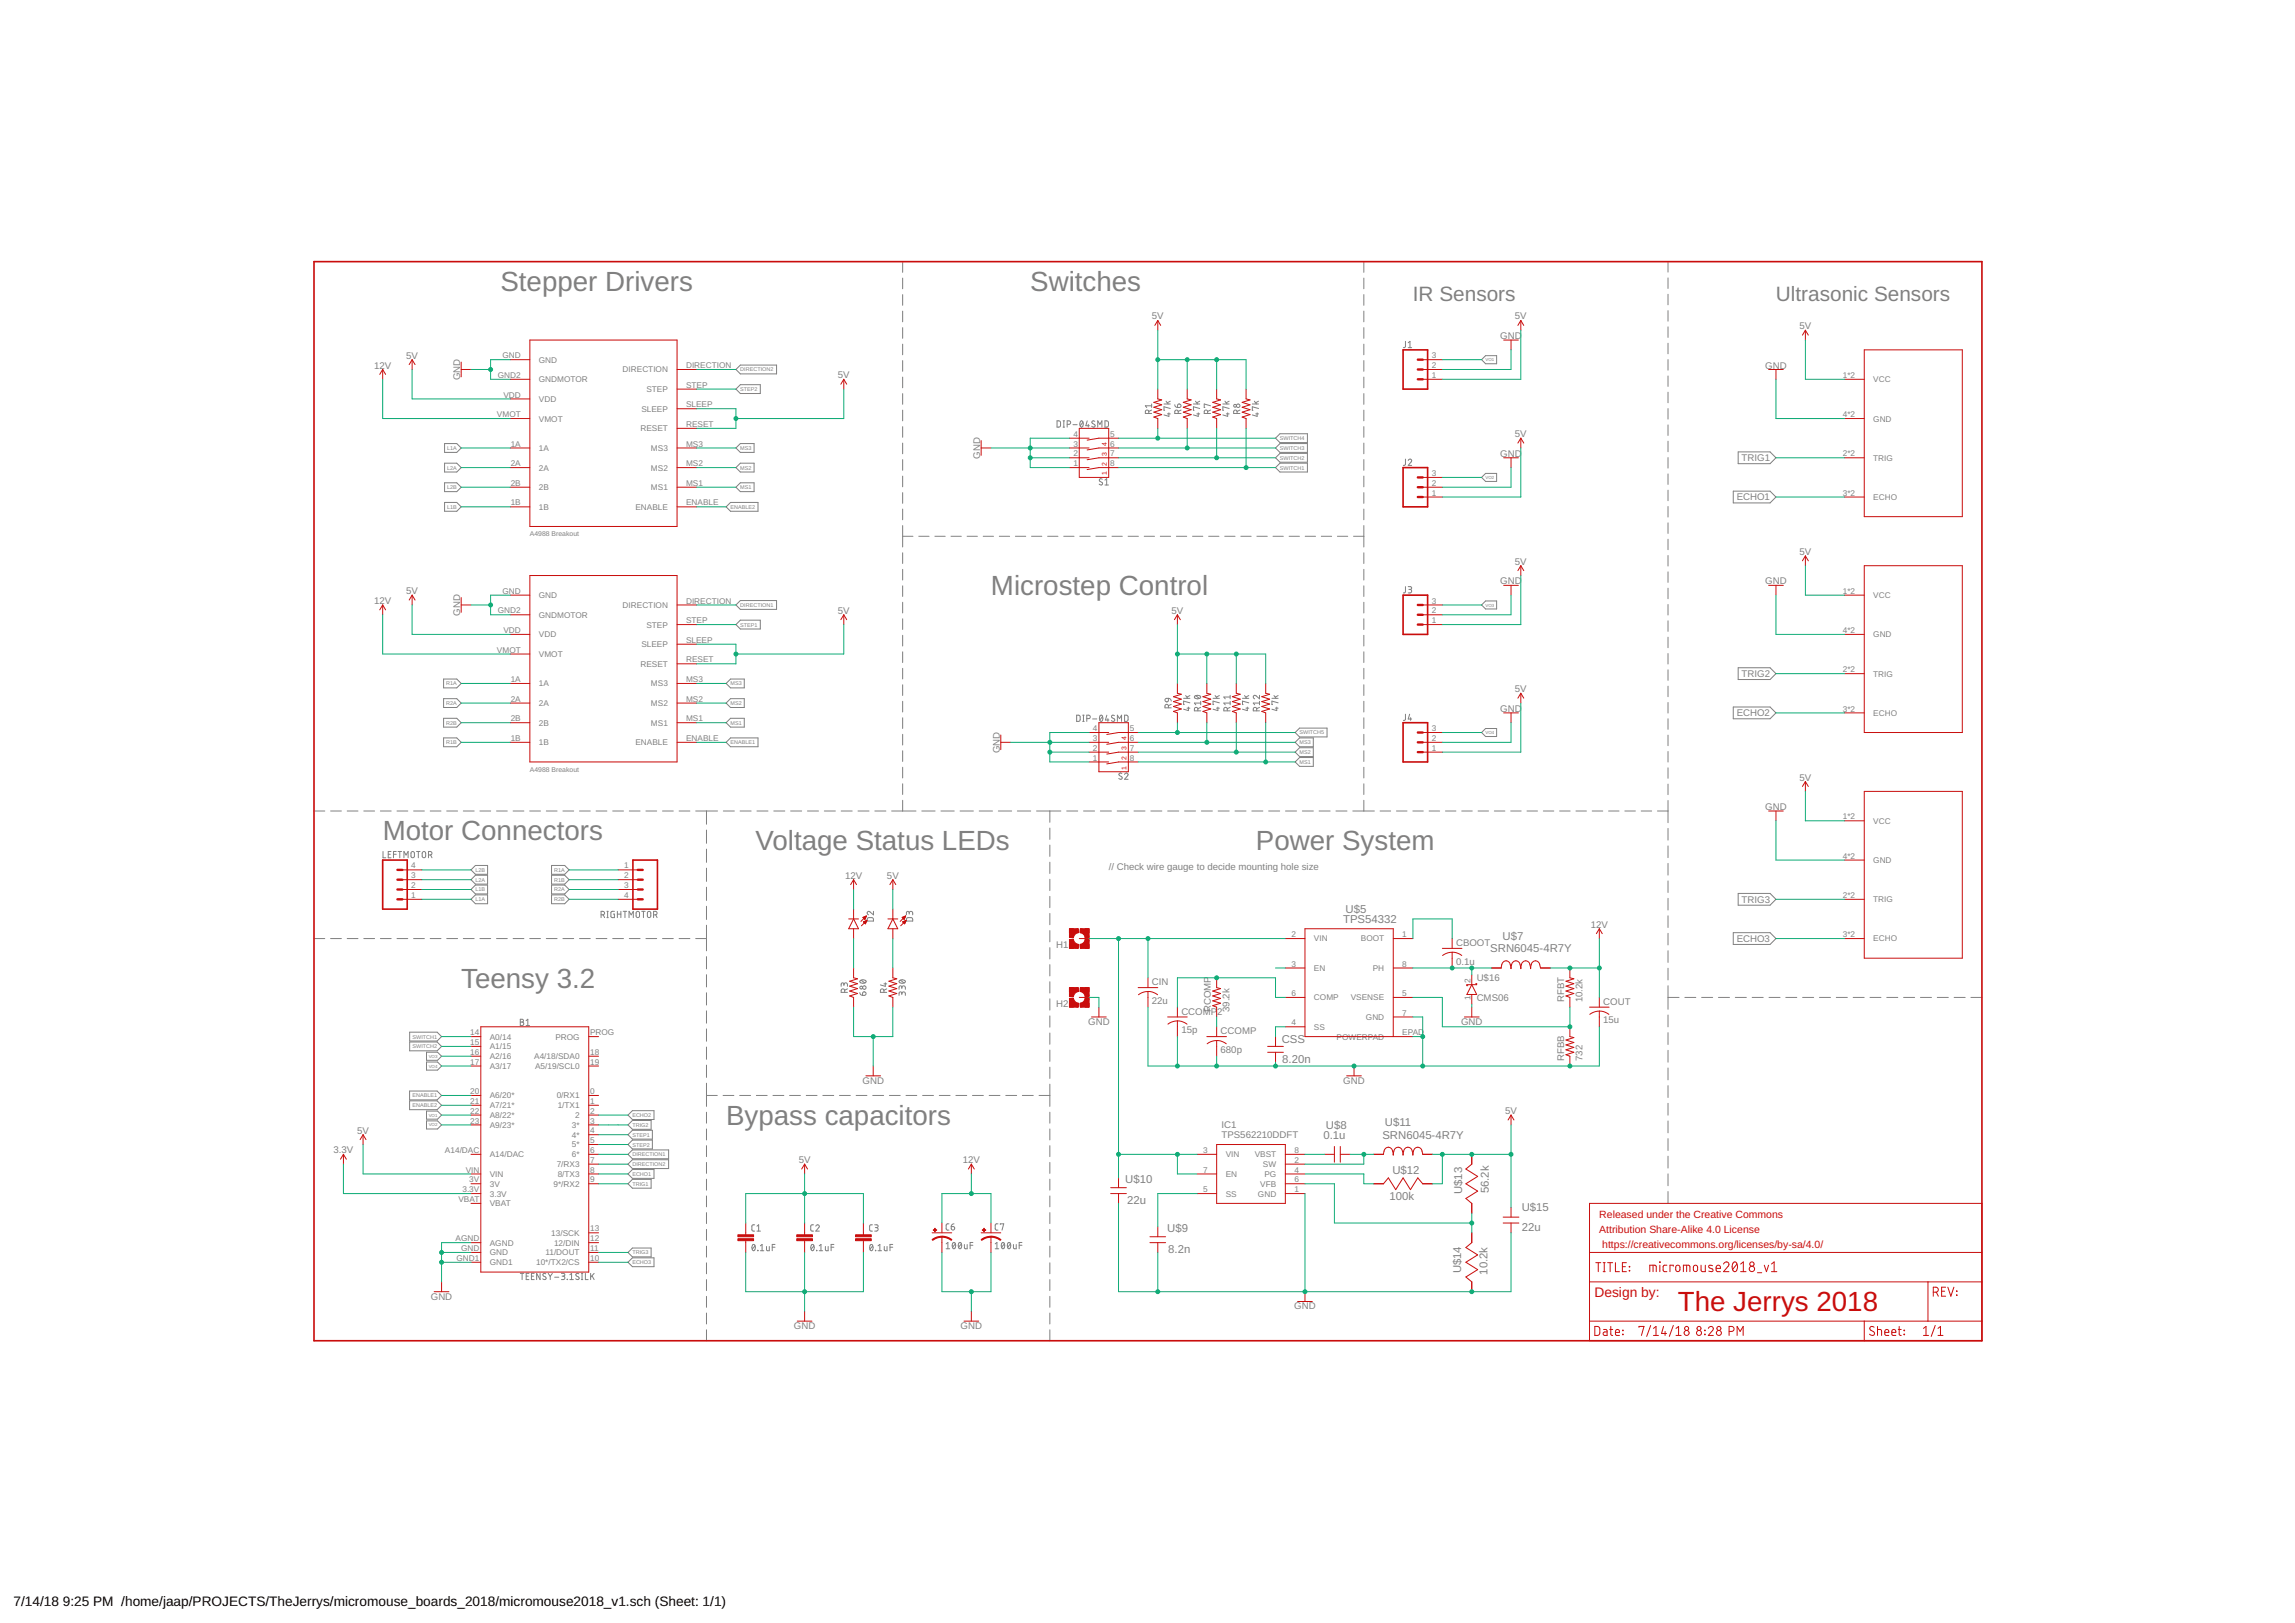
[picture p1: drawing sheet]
<svg xmlns="http://www.w3.org/2000/svg" width="594mm" height="420mm" viewBox="0 0 594 420" stroke-linecap="round" stroke-linejoin="round" font-family="sans-serif">
<defs><g id="words">
<g font-size="7.2" fill="#808080">
<text x="129.5" y="75.3">Stepper Drivers</text>
<text x="266.7" y="75.3">Switches</text>
<text x="256.5" y="154.1">Microstep Control</text>
<text x="99.1" y="217.6">Motor Connectors</text>
<text x="195.6" y="220.1">Voltage Status LEDs</text>
<text x="325.1" y="220.1">Power System</text>
<text x="119.4" y="255.7">Teensy 3.2</text>
<text x="188" y="291.2">Bypass capacitors</text>
</g>
<text font-size="7.2" fill="#c90d0c" x="434.3" y="339.5">The Jerrys 2018</text>
<g font-size="5.4" fill="#808080">
<text x="365.7" y="77.9">IR Sensors</text>
<text x="459.7" y="77.9">Ultrasonic Sensors</text>
</g>
<text font-size="3.6" fill="#c90d0c" x="412.7" y="335.7">Design by:</text>
<g font-size="3.5">
<text x="3.5" y="415.7">7/14/18</text>
<text x="16.3" y="415.7">9:25 PM /home/jaap/PROJECTS/TheJerrys/micromouse_boards_2018/micromouse2018_v1.sch (Sheet: 1/1)</text>
</g>
<g font-size="2.9" fill="#808080">
<text x="347.7" y="238.9">TPS54332</text>
<text x="348.3" y="236.4">U$5</text>
<text x="389" y="243.4">U$7</text>
<text x="385.8" y="246.5">SRN6045-4R7Y</text>
<text x="331.8" y="270.1">CSS</text>
<text x="331.9" y="275.1">8.20n</text>
<text x="343.2" y="292.3">U$8</text>
<text x="358.5" y="291.6">U$11</text>
<text x="342.6" y="294.8">0.1u</text>
<text x="357.8" y="294.8">SRN6045-4R7Y</text>
<text x="360.4" y="303.8">U$12</text>
<text x="291.3" y="306.3">U$10</text>
<text x="291.8" y="311.8">22u</text>
<text x="359.7" y="310.8">100k</text>
<text x="378.5" y="309.1" transform="rotate(-90 378.5 309.1)">U$13</text>
<text x="385.4" y="309" transform="rotate(-90 385.4 309)">56.2k</text>
<text x="393.9" y="313.6">U$15</text>
<text x="302.1" y="319">U$9</text>
<text x="394" y="318.7">22u</text>
<text x="302.4" y="324.5">8.2n</text>
<text x="378.3" y="329.6" transform="rotate(-90 378.3 329.6)">U$14</text>
<text x="385.1" y="330" transform="rotate(-90 385.1 330)">10.2k</text>
</g>
<g font-size="2.7" fill="#c90d0c">
<text x="414" y="315.3">Released under the Creative Commons</text>
<text x="414" y="319.2">Attribution Share-Alike 4.0 License</text>
<text x="414.7" y="323">https://creativecommons.org/licenses/by-sa/4.0/</text>
</g>
<g font-size="2.5" fill="#808080">
<text x="298.2" y="82.7">5V</text>
<text x="392.2" y="82.7">5V</text>
<text x="388.4" y="87.8">GND</text>
<text x="465.8" y="85.2">5V</text>
<text x="96.8" y="95.4">12V</text>
<text x="105.2" y="92.9">5V</text>
<text x="456.9" y="95.4">GND</text>
<text x="119.1" y="98.4" transform="rotate(-90 119.1 98.4)">GND</text>
<text x="216.9" y="97.9">5V</text>
<text x="392.2" y="113.2">5V</text>
<text x="253.7" y="118.8" transform="rotate(-90 253.7 118.8)">GND</text>
<text x="388.4" y="118.3">GND</text>
<text x="450.8" y="119.4">TRIG1</text>
<text x="449.6" y="129.6">ECHO1</text>
<text x="465.8" y="143.7">5V</text>
<text x="392.2" y="146.2">5V</text>
<text x="105.2" y="153.8">5V</text>
<text x="388.4" y="151.3">GND</text>
<text x="456.9" y="151.3">GND</text>
<text x="96.8" y="156.4">12V</text>
<text x="119.1" y="159.4" transform="rotate(-90 119.1 159.4)">GND</text>
<text x="216.9" y="158.9">5V</text>
<text x="303.3" y="158.9">5V</text>
<text x="392.2" y="179.2">5V</text>
<text x="450.8" y="175.3">TRIG2</text>
<text x="388.4" y="184.3">GND</text>
<text x="449.6" y="185.4">ECHO2</text>
<text x="258.8" y="194.9" transform="rotate(-90 258.8 194.9)">GND</text>
<text x="465.8" y="202.1">5V</text>
<text x="456.9" y="209.7">GND</text>
<text x="218.7" y="227.5">12V</text>
<text x="229.6" y="227.5">5V</text>
<text x="287" y="225.2">// Check wire gauge to decide mounting hole size</text>
<text x="450.8" y="233.7">TRIG3</text>
<text x="273.4" y="245.3">H1</text>
<text x="376.9" y="244.9">CBOOT</text>
<text x="411.8" y="240.2">12V</text>
<text x="449.6" y="243.9">ECHO3</text>
<text x="376.9" y="249.7">0.1u</text>
<text x="298.2" y="255">CIN</text>
<text x="382.2" y="254">U$16</text>
<text x="273.4" y="260.6">H2</text>
<text x="298.2" y="259.9">22u</text>
<text x="305.8" y="262.6">CCOMP</text>
<text x="313.4" y="262" transform="rotate(-90 313.4 262)">RCOMP</text>
<text x="315.1" y="262.6">2</text>
<text x="318.2" y="262" transform="rotate(-90 318.2 262)">39.2k</text>
<text x="382.2" y="259.1">CMS06</text>
<text x="404.9" y="259.5" transform="rotate(-90 404.9 259.5)">RFBT</text>
<text x="409.7" y="259.5" transform="rotate(-90 409.7 259.5)">10.2k</text>
<text x="415" y="260.1">COUT</text>
<text x="281.7" y="265.3">GND</text>
<text x="305.8" y="267.5">15p</text>
<text x="316" y="267.7">CCOMP</text>
<text x="378.2" y="265.3">GND</text>
<text x="415" y="264.9">15u</text>
<text x="316" y="272.6">680p</text>
<text x="404.9" y="274.7" transform="rotate(-90 404.9 274.7)">RFBB</text>
<text x="409.7" y="274.7" transform="rotate(-90 409.7 274.7)">732</text>
<text x="223.3" y="280.6">GND</text>
<text x="347.7" y="280.6">GND</text>
<text x="92.5" y="293.5">5V</text>
<text x="316.2" y="292.1">IC1</text>
<text x="389.6" y="288.4">5V</text>
<text x="86.3" y="298.6">3.3V</text>
<text x="316.2" y="294.6">TPS562210DDFT</text>
<text x="206.7" y="301.1">5V</text>
<text x="249.2" y="301.1">12V</text>
<text x="111.5" y="336.4">GND</text>
<text x="335" y="339">GND</text>
<text x="205.5" y="344">GND</text>
<text x="248.7" y="344">GND</text>
</g>
<g font-size="2.1" fill="#808080">
<text x="130.1" y="92.8">GND</text>
<text x="139.5" y="93.9">GND</text>
<text x="177.6" y="95.3">DIRECTION</text>
<text x="370.6" y="95.3">2</text>
<text x="370.6" y="92.8">3</text>
<text x="128.9" y="97.8">GND2</text>
<text x="139.5" y="99">GNDMOTOR</text>
<text x="161.2" y="96.4">DIRECTION</text>
<text x="167.3" y="101.5">STEP</text>
<text x="177.6" y="100.4">STEP</text>
<text x="370.6" y="97.8">1</text>
<text x="477" y="97.8">1*2</text>
<text x="484.9" y="99">VCC</text>
<text x="130.3" y="102.9">VDD</text>
<text x="139.5" y="104">VDD</text>
<text x="166" y="106.6">SLEEP</text>
<text x="177.6" y="105.5">SLEEP</text>
<text x="128.6" y="108">VMOT</text>
<text x="139.5" y="109.1">VMOT</text>
<text x="165.8" y="111.7">RESET</text>
<text x="177.6" y="110.5">RESET</text>
<text x="277.8" y="113.1">4</text>
<text x="287.4" y="113.1">5</text>
<text x="477" y="108">4*2</text>
<text x="484.9" y="109.1">GND</text>
<text x="132.2" y="115.6">1A</text>
<text x="139.5" y="116.7">1A</text>
<text x="168.5" y="116.7">MS3</text>
<text x="177.6" y="115.6">MS3</text>
<text x="277.8" y="118.2">2</text>
<text x="277.8" y="115.6">3</text>
<text x="287.4" y="118.2">7</text>
<text x="287.4" y="115.6">6</text>
<text x="477" y="118.2">2*2</text>
<text x="484.9" y="119.3">TRIG</text>
<text x="132.2" y="120.7">2A</text>
<text x="132.2" y="125.8">2B</text>
<text x="139.5" y="121.8">2A</text>
<text x="168.5" y="121.8">MS2</text>
<text x="177.6" y="120.7">MS2</text>
<text x="177.6" y="125.8">MS1</text>
<text x="277.8" y="120.7">1</text>
<text x="287.4" y="120.7">8</text>
<text x="370.6" y="125.8">2</text>
<text x="370.6" y="123.2">3</text>
<text x="132.2" y="130.9">1B</text>
<text x="139.5" y="132">1B</text>
<text x="139.5" y="126.9">2B</text>
<text x="164.5" y="132">ENABLE</text>
<text x="168.5" y="126.9">MS1</text>
<text x="177.6" y="130.9">ENABLE</text>
<text x="370.6" y="128.3">1</text>
<text x="477" y="128.3">3*2</text>
<text x="484.9" y="129.4">ECHO</text>
<text x="130.1" y="153.7">GND</text>
<text x="139.5" y="154.8">GND</text>
<text x="477" y="153.7">1*2</text>
<text x="484.9" y="154.8">VCC</text>
<text x="128.9" y="158.8">GND2</text>
<text x="139.5" y="159.9">GNDMOTOR</text>
<text x="161.2" y="157.4">DIRECTION</text>
<text x="177.6" y="156.3">DIRECTION</text>
<text x="177.6" y="161.3">STEP</text>
<text x="370.6" y="161.3">1</text>
<text x="370.6" y="158.8">2</text>
<text x="370.6" y="156.3">3</text>
<text x="130.3" y="163.9">VDD</text>
<text x="139.5" y="165">VDD</text>
<text x="166" y="167.5">SLEEP</text>
<text x="167.3" y="162.5">STEP</text>
<text x="177.6" y="166.4">SLEEP</text>
<text x="477" y="163.9">4*2</text>
<text x="484.9" y="165">GND</text>
<text x="128.6" y="169">VMOT</text>
<text x="139.5" y="170.1">VMOT</text>
<text x="165.8" y="172.6">RESET</text>
<text x="177.6" y="171.5">RESET</text>
<text x="132.2" y="176.6">1A</text>
<text x="139.5" y="177.7">1A</text>
<text x="168.5" y="177.7">MS3</text>
<text x="177.6" y="176.6">MS3</text>
<text x="477" y="174">2*2</text>
<text x="484.9" y="175.2">TRIG</text>
<text x="132.2" y="181.7">2A</text>
<text x="139.5" y="182.8">2A</text>
<text x="168.5" y="182.8">MS2</text>
<text x="177.6" y="181.7">MS2</text>
<text x="477" y="184.2">3*2</text>
<text x="484.9" y="185.3">ECHO</text>
<text x="132.2" y="191.8">1B</text>
<text x="132.2" y="186.7">2B</text>
<text x="139.5" y="187.9">2B</text>
<text x="168.5" y="187.9">MS1</text>
<text x="177.6" y="186.7">MS1</text>
<text x="177.6" y="191.8">ENABLE</text>
<text x="282.9" y="191.8">3</text>
<text x="282.9" y="189.3">4</text>
<text x="292.4" y="191.8">6</text>
<text x="292.4" y="189.3">5</text>
<text x="370.6" y="191.8">2</text>
<text x="370.6" y="189.3">3</text>
<text x="139.5" y="192.9">1B</text>
<text x="164.5" y="192.9">ENABLE</text>
<text x="282.9" y="196.9">1</text>
<text x="282.9" y="194.4">2</text>
<text x="292.4" y="196.9">8</text>
<text x="292.4" y="194.4">7</text>
<text x="370.6" y="194.4">1</text>
<text x="477" y="212.1">1*2</text>
<text x="484.9" y="213.2">VCC</text>
<text x="106.5" y="227.4">3</text>
<text x="106.5" y="224.8">4</text>
<text x="161.6" y="224.8">1</text>
<text x="161.6" y="227.4">2</text>
<text x="477" y="222.3">4*2</text>
<text x="484.9" y="223.4">GND</text>
<text x="106.5" y="232.4">1</text>
<text x="106.5" y="229.9">2</text>
<text x="161.6" y="229.9">3</text>
<text x="161.6" y="232.4">4</text>
<text x="477" y="232.4">2*2</text>
<text x="484.9" y="233.6">TRIG</text>
<text x="334.3" y="242.6">2</text>
<text x="340.1" y="243.7">VIN</text>
<text x="352.3" y="243.7">BOOT</text>
<text x="363" y="242.6">1</text>
<text x="477" y="242.6">3*2</text>
<text x="484.9" y="243.7">ECHO</text>
<text x="334.3" y="250.2">3</text>
<text x="340.1" y="251.3">EN</text>
<text x="355.4" y="251.3">PH</text>
<text x="363" y="250.2">8</text>
<text x="334.3" y="257.8">6</text>
<text x="363" y="257.8">5</text>
<text x="380.6" y="254.5" transform="rotate(-90 380.6 254.5)">2</text>
<text x="340.1" y="259">COMP</text>
<text x="349.6" y="259">VSENSE</text>
<text x="363" y="262.9">7</text>
<text x="380.6" y="259" transform="rotate(-90 380.6 259)">1</text>
<text x="121.7" y="268">14</text>
<text x="126.8" y="269.1">A0/14</text>
<text x="143.8" y="269.1">PROG</text>
<text x="152.8" y="268">PROG</text>
<text x="334.3" y="265.5">4</text>
<text x="340.1" y="266.6">SS</text>
<text x="346" y="269.1">POWERPAD</text>
<text x="353.6" y="264">GND</text>
<text x="363" y="268">EPAD</text>
<text x="121.7" y="270.5">15</text>
<text x="121.7" y="273.1">16</text>
<text x="121.7" y="275.6">17</text>
<text x="126.8" y="271.7">A1/15</text>
<text x="126.8" y="274.2">A2/16</text>
<text x="138.3" y="274.2">A4/18/SDA0</text>
<text x="152.8" y="273.1">18</text>
<text x="152.8" y="275.6">19</text>
<text x="126.8" y="276.7">A3/17</text>
<text x="138.5" y="276.7">A5/19/SCL0</text>
<text x="121.7" y="283.2">20</text>
<text x="121.7" y="285.8">21</text>
<text x="126.8" y="284.4">A6/20*</text>
<text x="126.8" y="286.9">A7/21*</text>
<text x="144.1" y="284.4">0/RX1</text>
<text x="144.4" y="286.9">1/TX1</text>
<text x="152.8" y="285.8">1</text>
<text x="152.8" y="283.2">0</text>
<text x="121.7" y="288.3">22</text>
<text x="121.7" y="290.9">23</text>
<text x="126.8" y="289.4">A8/22*</text>
<text x="126.8" y="292">A9/23*</text>
<text x="148" y="292">3*</text>
<text x="148.9" y="289.4">2</text>
<text x="152.8" y="293.4">4</text>
<text x="152.8" y="290.9">3</text>
<text x="152.8" y="288.3">2</text>
<text x="115.2" y="298.5">A14/DAC</text>
<text x="126.8" y="299.6">A14/DAC</text>
<text x="148" y="299.6">6*</text>
<text x="148" y="297.1">5*</text>
<text x="148" y="294.5">4*</text>
<text x="152.8" y="298.5">6</text>
<text x="152.8" y="295.9">5</text>
<text x="311.4" y="298.5">3</text>
<text x="317.3" y="299.6">VIN</text>
<text x="324.8" y="299.6">VBST</text>
<text x="335.1" y="298.5">8</text>
<text x="120.5" y="303.6">VIN</text>
<text x="126.8" y="304.7">VIN</text>
<text x="144.1" y="302.1">7/RX3</text>
<text x="144.4" y="304.7">8/TX3</text>
<text x="152.8" y="303.6">8</text>
<text x="152.8" y="301">7</text>
<text x="311.4" y="303.6">7</text>
<text x="317.3" y="304.7">EN</text>
<text x="326.9" y="302.1">SW</text>
<text x="327.3" y="304.7">PG</text>
<text x="335.1" y="301">2</text>
<text x="335.1" y="303.6">4</text>
<text x="118.7" y="311.2">VBAT</text>
<text x="119.7" y="308.6">3.3V</text>
<text x="121.5" y="306.1">3V</text>
<text x="126.8" y="309.8">3.3V</text>
<text x="126.8" y="307.2">3V</text>
<text x="143.3" y="307.2">9*/RX2</text>
<text x="152.8" y="306.1">9</text>
<text x="311.4" y="308.6">5</text>
<text x="317.3" y="309.8">SS</text>
<text x="325.6" y="309.8">GND</text>
<text x="326.2" y="307.2">VFB</text>
<text x="335.1" y="308.6">1</text>
<text x="335.1" y="306.1">6</text>
<text x="126.8" y="312.3">VBAT</text>
<text x="117.9" y="321.3">AGND</text>
<text x="119.4" y="323.9">GND</text>
<text x="126.8" y="322.5">AGND</text>
<text x="142.7" y="319.9">13/SCK</text>
<text x="143.4" y="322.5">12/DIN</text>
<text x="152.8" y="323.9">11</text>
<text x="152.8" y="321.3">12</text>
<text x="152.8" y="318.8">13</text>
<text x="118.2" y="326.4">GND1</text>
<text x="126.8" y="327.5">GND1</text>
<text x="126.8" y="325">GND</text>
<text x="138.8" y="327.5">10*/TX2/CS</text>
<text x="141.2" y="325">11/DOUT</text>
<text x="152.8" y="326.4">10</text>
</g>
<g font-size="1.8" fill="#c90d0c">
<text x="286.5" y="118" transform="rotate(-90 286.5 118)">3</text>
<text x="286.5" y="115.5" transform="rotate(-90 286.5 115.5)">4</text>
<text x="286.5" y="123.1" transform="rotate(-90 286.5 123.1)">1</text>
<text x="286.5" y="120.6" transform="rotate(-90 286.5 120.6)">2</text>
<text x="291.6" y="191.7" transform="rotate(-90 291.6 191.7)">4</text>
<text x="291.6" y="196.7" transform="rotate(-90 291.6 196.7)">2</text>
<text x="291.6" y="194.2" transform="rotate(-90 291.6 194.2)">3</text>
<text x="291.6" y="199.3" transform="rotate(-90 291.6 199.3)">1</text>
</g>
<g font-size="1.8" fill="#808080">
<text x="137.2" y="138.8">A4988 Breakout</text>
<text x="137.2" y="199.8">A4988 Breakout</text>
</g>
<g font-size="1.4" fill="#808080">
<text x="191.6" y="101.2">STEP2</text>
<text x="191.6" y="96.2">DIRECTION2</text>
<text x="331.3" y="113.9">SWITCH4</text>
<text x="115.7" y="116.5">L1A</text>
<text x="191.6" y="116.5">MS3</text>
<text x="331.3" y="119">SWITCH2</text>
<text x="331.3" y="116.5">SWITCH3</text>
<text x="115.7" y="121.6">L2A</text>
<text x="191.6" y="121.6">MS2</text>
<text x="331.3" y="121.6">SWITCH1</text>
<text x="115.7" y="126.6">L2B</text>
<text x="115.7" y="131.7">L1B</text>
<text x="189.1" y="131.7">ENABLE2</text>
<text x="191.6" y="126.6">MS1</text>
<text x="191.6" y="157.1">DIRECTION1</text>
<text x="191.6" y="162.2">STEP1</text>
<text x="115.5" y="177.4">R1A</text>
<text x="189.1" y="177.4">MS3</text>
<text x="115.5" y="182.5">R2A</text>
<text x="189.1" y="182.5">MS2</text>
<text x="115.5" y="187.6">R2B</text>
<text x="189.1" y="187.6">MS1</text>
<text x="336.4" y="190.1">SWITCH5</text>
<text x="115.5" y="192.7">R1B</text>
<text x="189.1" y="192.7">ENABLE1</text>
<text x="336.4" y="197.8">MS1</text>
<text x="336.4" y="195.2">MS2</text>
<text x="336.4" y="192.7">MS3</text>
<text x="123.1" y="225.7">L2B</text>
<text x="143.4" y="225.7">R1A</text>
<text x="123.1" y="233.3">L1A</text>
<text x="123.1" y="228.2">L2A</text>
<text x="123.1" y="230.8">L1B</text>
<text x="143.4" y="230.8">R2A</text>
<text x="143.4" y="233.3">R2B</text>
<text x="143.4" y="228.2">R1B</text>
<text x="106.8" y="268.9">SWITCH1</text>
<text x="106.8" y="271.4">SWITCH2</text>
<text x="106.8" y="284.1">ENABLE1</text>
<text x="106.8" y="286.6">ENABLE2</text>
<text x="163.7" y="291.7">TRIG2</text>
<text x="163.7" y="289.2">ECHO2</text>
<text x="163.7" y="294.3">STEP1</text>
<text x="163.7" y="296.8">STEP2</text>
<text x="163.7" y="299.3">DIRECTION1</text>
<text x="163.7" y="301.9">DIRECTION2</text>
<text x="163.7" y="304.4">ECHO1</text>
<text x="163.7" y="307">TRIG1</text>
<text x="163.7" y="324.7">TRIG3</text>
<text x="163.7" y="327.3">ECHO3</text>
</g>
<g font-size="1.1" fill="#808080">
<text x="384.6" y="93.5">VO1</text>
<text x="384.6" y="124">VO2</text>
<text x="384.6" y="157">VO3</text>
<text x="384.6" y="190">VO4</text>
<text x="111" y="273.8">VO3</text>
<text x="111" y="276.4">VO4</text>
<text x="111" y="289.1">VO1</text>
<text x="111" y="291.6">VO2</text>
</g>
</g></defs>
<g fill="none" stroke="#808080" stroke-width=".26">
<path d="M233.7 67.7v2.8M233.7 72v2.8M233.7 76.3v2.7M353 67.7v2.8M353 72v2.8M353 76.3v2.7M431.8 67.7v2.7M431.8 71.9v2.8M431.8 76.2v2.7M190.5 95.7l1.1-1.2h9.4v2.3h-9.4zM233.7 80.5v2.8M233.7 84.8v2.8"/>
<path d="M233.7 89.1v2.7M233.7 93.3v2.8M233.7 97.6v2.8M353 80.5v2.8M353 84.8v2.8M353 89.1v2.7M353 93.3v2.8M353 97.6v2.8M363.8 88.4v1.4l-.5 .2M364.5 90h.9M364.5 88.7l.5-.3v1.6M383.5 93.1l1.1-1h2.8v2.1h-2.8z"/>
<path d="M431.8 80.4v2.7M431.8 84.6v2.8M431.8 88.9v2.7M431.8 93.1v2.7M431.8 97.3v2.7M115.1 114.8h3.1l1.2 1.2-1.2 1.1h-3.1zM115.1 119.9h3.1l1.2 1.2-1.2 1.1h-3.1zM190.5 100.7l1.1-1.1h5.2v2.3h-5.2zM190.5 116l1.1-1.2h3.6v2.3h-3.6zM233.7 101.9v2.8M233.7 106.2v2.7M233.7 110.4v2.8"/>
<path d="M233.7 114.7v2.8M233.7 119v2.8M273.6 108.9l.7 .1 .2 .2v.9l-.2 .4-.7 .1zM275.2 108.9h.4M275.2 110.6h.4M275.4 108.9v1.7M276.2 109.9h.5a.46 .46 0 0 0 .5-.5 .46 .46 0 0 0-.5-.5h-.5v1.7M277.7 109.9h1.1M279.7 109.1l.1-.1a.81 .81 0 0 1 .6 .7 .81 .81 0 0 1-.6 .8l-.3-.8zM280.3 109.3l-.7 .9M281.4 108.9l-.3 1.3h.9M281.7 109.9v.7"/>
<path d="M283.4 109.1l-.2-.1a.38 .38 0 0 0-.5 .1 .38 .38 0 0 0 .1 .5l.5 .3a.44 .44 0 0 1-.1 .7 .44 .44 0 0 1-.6-.3M284.2 110.6v-1.7l.5 1 .5-1v1.7M286 108.9l.6 .1 .3 .2v.9l-.3 .4-.6 .1zM297.4 107v-.4a.44 .44 0 0 0-.5-.4 .44 .44 0 0 0-.4 .4v.4h1.6M298.1 106.2l-.7 .3M298.1 105.1h-1.6l.3 .4M298.1 104.6v.9M301.3 104.6h1.6M301.8 103.9l.6 .7M302.2 107.1h.7M302.6 106.9v.9l-1.3-.4M302.9 105.7l-1.6-.4v.9h.2"/>
<path d="M302.9 103.9l-.7 .4M304.1 104.8l.1 .4 .6 .3M304.9 104.7a.46 .46 0 0 1 .8 .2 .46 .46 0 0 1-.4 .6h-.5zM305 107v-.4a.44 .44 0 0 0-.5-.4 .44 .44 0 0 0-.4 .4v.4h1.6M305.7 106.2l-.7 .3M308.9 104.6h1.7M309.5 103.9l.5 .7M309.8 107.1h.8M310.2 106.9v.9l-1.3-.4M310.6 105.7l-1.7-.4v.9h.2M310.6 103.9l-.8 .4M312.6 107v-.4a.44 .44 0 0 0-.4-.4 .44 .44 0 0 0-.5 .4v.4h1.7"/>
<path d="M313.4 105.1l-1.7-.5v.9h.2M313.4 106.2l-.8 .3M316.5 104.6h1.7M317.1 103.9l.5 .7M317.4 107.1h.8M317.8 106.9v.9l-1.3-.4M318.2 105.7l-1.7-.4v.9h.2M318.2 103.9l-.8 .4M320.2 107v-.4a.44 .44 0 0 0-.4-.4 .44 .44 0 0 0-.5 .4v.4h1.7M321 106.2l-.8 .3M324.2 104.6h1.6M324.7 103.9l.5 .7"/>
<path d="M325.1 107.1h.7M325.4 106.9v.9l-1.2-.4M325.8 105.7l-1.6-.4v.9h.1M325.8 103.9l-.8 .4M331.3 112.3h7.1v2.3h-7.1l-1.1-1.2zM331.3 114.8h7.1v2.3h-7.1l-1.1-1.1zM331.3 117.4h7.1v2.3h-7.1l-1.1-1.2zM331.3 119.9h7.1v2.3h-7.1l-1.1-1.1zM353 101.9v2.8M353 106.2v2.7M353 110.4v2.8M353 114.7v2.8"/>
<path d="M353 119v2.8M363.8 118.9v1.3l-.5 .3M364.5 119.2a.44 .44 0 0 1 .7-.3 .44 .44 0 0 1 .1 .7l-.8 .9h.9M431.8 101.5v2.8M431.8 105.8v2.7M431.8 110v2.7M431.8 114.2v2.7M431.8 118.4v2.8M449.9 117h8.3l1.5 1.5-1.5 1.5h-8.3zM115.1 130.1h3.1l1.2 1.1-1.2 1.2h-3.1zM115.1 125h3.1l1.2 1.1-1.2 1.2h-3.1zM188 131.2l1.1-1.1h7.1v2.3h-7.1z"/>
<path d="M190.5 121.1l1.1-1.2h3.6v2.3h-3.6zM190.5 126.1l1.1-1.1h3.6v2.3h-3.6zM233.7 123.3v2.7M233.7 127.5v2.8M233.7 131.8v2.8M233.7 136.1v5.5M233.7 138.8h2.6M237.8 138.8h2.7M242 138.8h2.7M246.2 138.8h2.6M250.3 138.8h2.7M254.5 138.8h2.7"/>
<path d="M258.7 138.8h2.6M262.8 138.8h2.7M267 138.8h2.7M271.2 138.8h2.7M275.4 138.8h2.6M279.5 138.8h2.7M283.7 138.8h2.6M285.3 124.1l-.2-.1a.38 .38 0 0 0-.5 .1 .38 .38 0 0 0 .1 .5l.5 .3a.44 .44 0 0 1 0 .7 .44 .44 0 0 1-.7-.3M286 124.3l.5-.4v1.7M286 125.6h.9M287.8 138.8h2.7M292 138.8h2.7"/>
<path d="M296.2 138.8h2.7M300.4 138.8h2.6M304.5 138.8h2.7M308.7 138.8h2.7M312.9 138.8h2.6M317 138.8h2.7M321.2 138.8h2.7M325.4 138.8h2.6M329.5 138.8h2.7M333.7 138.8h2.7M337.9 138.8h2.6M342 138.8h2.7"/>
<path d="M346.2 138.8h2.7M350.4 138.8h2.6M353 123.3v2.7M353 127.5v2.8M353 131.8v2.8M353 136.1v5.5M383.5 123.6l1.1-1h2.8v2h-2.8zM431.8 122.7v2.7M431.8 126.9v2.7M431.8 131.1v2.8M431.8 135.4v2.7M431.8 139.6v2.7"/>
<path d="M448.7 127.1h9.5l1.5 1.6-1.5 1.5h-9.5zM190.5 156.6l1.1-1.1h9.4v2.3h-9.4zM233.7 143.1v2.8M233.7 147.4v2.8M233.7 151.7v2.7M233.7 155.9v2.8M353 143.1v2.8M353 147.4v2.8M353 151.7v2.7M353 155.9v2.8M363.8 151.9v1.4l-.5 .2M364.5 151.9h.6a.36 .36 0 0 1 .3 .3 .36 .36 0 0 1-.3 .4h-.4"/>
<path d="M365 152.6a.46 .46 0 0 1 .4 .4 .46 .46 0 0 1-.4 .5h-.5M383.5 156.6l1.1-1h2.8v2h-2.8zM431.8 143.8v2.7M431.8 148v2.8M431.8 152.3v2.7M431.8 156.5v2.7M114.8 175.8h3.4l1.2 1.1-1.2 1.2h-3.4zM188 176.9l1.1-1.1h3.6v2.3h-3.6zM190.5 161.7l1.1-1.2h5.2v2.3h-5.2zM233.7 160.2v2.8M233.7 164.5v2.7M233.7 168.7v2.8"/>
<path d="M233.7 173v2.8M233.7 177.3v2.7M353 160.2v2.8M353 164.5v2.7M353 168.7v2.8M353 173v2.8M353 177.3v2.7M431.8 160.7v2.7M431.8 165v2.7M431.8 169.2v2.7M431.8 173.4v2.7M431.8 177.6v2.8"/>
<path d="M449.9 172.9h8.3l1.5 1.5-1.5 1.5h-8.3zM114.8 191h3.4l1.2 1.2-1.2 1.1h-3.4zM114.8 180.9h3.4l1.2 1.1-1.2 1.2h-3.4zM114.8 185.9h3.4l1.2 1.2-1.2 1.1h-3.4zM188 192.2l1.1-1.2h7.1v2.3h-7.1zM188 182l1.1-1.1h3.6v2.3h-3.6zM188 187.1l1.1-1.2h3.6v2.3h-3.6zM233.7 181.5v2.8M233.7 185.8v2.8M233.7 190.1v2.8M233.7 194.4v2.7M233.7 198.6v2.8"/>
<path d="M278.7 185.1l.6 .1 .3 .2v.9l-.3 .4-.6 .1zM280.3 185.1h.3M280.3 186.8h.3M280.5 185.1v1.7M281.3 186h.5a.44 .44 0 0 0 .4-.4 .44 .44 0 0 0-.4-.5h-.5v1.7M282.8 186.1h1.1M284.8 185.3l.3-.2a.87 .87 0 0 1 .4 .9 .87 .87 0 0 1-.6 .7l-.3-.8zM285.4 185.5l-.7 .9M286.5 185.1l-.3 1.3h.9M286.8 186v.8M288.5 185.3a.41 .41 0 0 0-.6-.1 .41 .41 0 0 0 0 .6l.5 .3a.44 .44 0 0 1-.1 .7 .44 .44 0 0 1-.6-.3M289.2 186.8v-1.7l.6 .9 .5-.9v1.7"/>
<path d="M291.1 185.1l.6 .1 .3 .2v.9l-.3 .4-.6 .1zM301.7 180.9l.8-.1v.5a.46 .46 0 0 1-.7 .3 .46 .46 0 0 1-.1-.7zM302.5 183.2v-.4a.44 .44 0 0 0-.5-.5 .44 .44 0 0 0-.4 .5v.4h1.6M302.5 180.8l.4 .1 .3 .6M303.2 182.3l-.7 .4M306.4 180.8h1.6M306.9 180.1l.6 .7M307.3 183.3h.7M307.6 183v1l-1.2-.4M308 181.9l-1.6-.4v.9h.2M308 180.1l-.8 .4M309.3 180.2a.9 .9 0 0 1 1.5 .4 .89 .89 0 0 1-1.6-.3z"/>
<path d="M309.5 180.1l.9 .7M310.1 184v-.4a.44 .44 0 0 0-.5-.5 .44 .44 0 0 0-.4 .5v.4h1.6M310.8 183.1l-.7 .4M310.8 182h-1.6l.3 .5M310.8 181.6v.9M314 180.8h1.6M314.5 180.1l.6 .7M314.9 183.3h.7M315.3 183v1l-1.3-.4M315.6 181.9l-1.6-.4v.9h.2M315.6 180.1l-.7 .4M317.7 184v-.4a.44 .44 0 0 0-.5-.5 .44 .44 0 0 0-.4 .5v.4h1.6"/>
<path d="M318.4 182h-1.6l.4 .5M318.4 183.1l-.7 .4M318.4 180v.9M318.4 181.6v.9M318.4 180.4h-1.6l.4 .5M321.6 180.8h1.7M322.2 180.1l.5 .7M322.5 183.3h.8M322.9 183v1l-1.3-.4M323.3 181.9l-1.7-.4v.9h.2M323.3 180.1l-.8 .4M325.3 184v-.4a.44 .44 0 0 0-.4-.5 .44 .44 0 0 0-.5 .5v.4h1.6"/>
<path d="M326 180v.9l-.9-.8a.45 .45 0 0 0-.7 .2 .45 .45 0 0 0 .4 .6M326 182h-1.6l.4 .5M326 183.1l-.7 .4M326 181.6v.9M329.2 180.8h1.7M329.8 180.1l.5 .7M330.1 183.3h.8M330.5 183v1l-1.3-.4M330.9 181.9l-1.7-.4v.9h.2M330.9 180.1l-.8 .4M336.4 191h3.6v2.3h-3.6l-1.1-1.1zM336.4 188.5h7.1v2.3h-7.1l-1.1-1.2z"/>
<path d="M336.4 196.1h3.6v2.3h-3.6l-1.1-1.1zM336.4 193.6h3.6v2.3h-3.6l-1.1-1.2zM353 181.5v2.8M353 185.8v2.8M353 190.1v2.8M353 194.4v2.7M353 198.6v2.8M363.8 184.9v1.4l-.5 .2M364.9 184.9l-.4 1.2h.9M365.1 185.8v.7M383.5 189.6l1.1-1h2.8v2.1h-2.8zM431.8 181.9v2.7"/>
<path d="M431.8 186.1v2.7M431.8 190.3v2.7M431.8 194.5v2.8M431.8 198.8v2.7M448.7 183h9.5l1.5 1.6-1.5 1.5h-9.5zM81.3 210h2.8M85.6 210h2.8M89.9 210h2.8M94.2 210h2.8M98.5 210h2.8M102.8 210h2.8M107.1 210h2.8"/>
<path d="M111.4 210h2.8M115.6 210h2.8M119.9 210h2.8M124.2 210h2.8M128.5 210h2.8M132.8 210h2.8M137.1 210h2.8M141.4 210h2.8M145.7 210h2.8M150 210h2.8M154.3 210h2.8M158.6 210h2.8"/>
<path d="M162.9 210h2.8M167.2 210h2.8M171.5 210h2.8M175.8 210h2.8M180.1 210h5.6M182.9 210v3.4M182.9 214.9v3.4M182.9 219.8v3.4M187.2 210h2.9M191.6 210h2.8M195.9 210h2.9M200.3 210h2.9"/>
<path d="M204.7 210h2.8M209 210h2.9M213.4 210h2.8M217.7 210h2.9M222.1 210h2.9M226.5 210h2.8M230.8 210h6.3M233.7 202.9v2.8M233.7 207.2v2.8M238.6 210h3.5M243.6 210h3.4M248.5 210h3.5"/>
<path d="M253.5 210h3.4M258.4 210h3.5M263.4 210h3.4M268.3 210h6.3M271.8 210v2.9M271.8 214.4v2.9M271.8 218.8v2.9M276.1 210h2.9M280.5 210h2.8M284.8 210h2.9M289.2 210h2.9M290.4 200.3a.41 .41 0 0 0-.6-.2 .41 .41 0 0 0-.1 .6l.6 .4a.44 .44 0 0 1 0 .7 .44 .44 0 0 1-.7-.3"/>
<path d="M291.1 200.5a.44 .44 0 0 1 .6-.4 .44 .44 0 0 1 .2 .8l-.8 .8h.9M293.5 210h2.9M297.9 210h2.9M302.3 210h2.8M306.6 210h2.9M311 210h2.8M315.3 210h2.9M319.7 210h2.8M324 210h2.9M328.4 210h2.9M332.8 210h2.8M337.1 210h2.9"/>
<path d="M341.5 210h2.8M345.8 210h2.9M350.2 210h5.6M353 202.9v2.8M353 207.2v2.8M357.3 210h2.7M361.5 210h2.7M365.7 210h2.7M369.9 210h2.8M374.2 210h2.7M378.4 210h2.7M382.6 210h2.7"/>
<path d="M386.8 210h2.8M391.1 210h2.7M395.3 210h2.7M399.5 210h2.7M403.7 210h2.7M407.9 210h2.8M412.2 210h2.7M416.4 210h2.7M420.6 210h2.7M424.8 210h2.7M429 210h2.8M431.8 203v2.7"/>
<path d="M431.8 207.2v5.8M431.8 214.5v3M431.8 219v3M99.1 220.4v1.7h.8M100.5 221.1h.5M101.2 220.4h-.7v1.7h.7M101.9 221.1h.7M102.6 220.4h-.7v1.7M103 220.4h.9M103.5 220.4v1.7M104.6 222.1v-1.7l.5 .9 .5-.9v1.7M106.5 220.6l.3-.2 .5 .3v.9a.44 .44 0 0 1-.5 .5 .44 .44 0 0 1-.4-.5z"/>
<path d="M107.8 220.4h.9M108.3 220.4v1.7M109.4 220.6l.3-.2 .4 .2 .1 1a.46 .46 0 0 1-.5 .5 .46 .46 0 0 1-.4-.5zM110.9 221.3h.5a.46 .46 0 0 0 .4-.4 .46 .46 0 0 0-.4-.5h-.5v1.7M111.5 221.3l.3 .8M121.9 230.3l1.2-1.2h3.1v2.3h-3.1zM121.9 225.2l1.2-1.2h3.1v2.3h-3.1zM121.9 232.8l1.2-1.1h3.1v2.3h-3.1zM121.9 227.7l1.2-1.1h3.1v2.3h-3.1zM142.8 224h3.4l1.1 1.2-1.1 1.1h-3.4zM142.8 226.6h3.4l1.1 1.1-1.1 1.2h-3.4zM142.8 229.1h3.4l1.1 1.2-1.1 1.1h-3.4z"/>
<path d="M142.8 231.7h3.4l1.1 1.1-1.1 1.2h-3.4zM155.6 236.8h.4a.46 .46 0 0 0 .5-.4 .46 .46 0 0 0-.5-.5h-.4v1.7M156.1 236.8l.4 .8M157.1 237.6h.4M157.1 235.9h.4M157.3 235.9v1.7M159 235.9h-.5l-.3 .3-.1 1 .3 .3 .6 .1v-1h-.2M159.8 236.6h.9M159.8 235.9v1.7M160.7 235.9v1.7M161.3 235.9h.9M161.8 235.9v1.7"/>
<path d="M162.8 237.6v-1.7l.6 .9 .5-.9v1.7M164.8 236.1h.6l.1 1a.44 .44 0 0 1-.4 .5 .44 .44 0 0 1-.4-.5zM166.1 235.9h.9M166.6 235.9v1.7M167.7 236.1h.6l.2 1a.44 .44 0 0 1-.5 .5 .44 .44 0 0 1-.4-.5zM169.2 236.8h.5a.46 .46 0 0 0 .4-.4 .46 .46 0 0 0-.4-.5h-.5v1.7M169.7 236.8l.4 .8M182.9 224.7v3.5M182.9 229.7v3.4M182.9 234.6v3.4M182.9 239.5v6.6M224.6 237.7l1.2-.1 .3 .2v.6h-1.6z"/>
<path d="M226.1 235.9v.9l-.9-.7a.44 .44 0 0 0-.7 .1 .44 .44 0 0 0 .3 .6M234.8 237.7l1.2-.1 .2 .2 .1 .6h-1.7zM235.4 236.4a.46 .46 0 0 1 .4-.5 .46 .46 0 0 1 .5 .5v.4M235.4 236.6v-.3a.36 .36 0 0 0-.4-.4 .36 .36 0 0 0-.4 .4v.5M271.8 223.2v2.9M271.8 227.6v2.9M271.8 232.1v2.9M271.8 236.5v2.9M431.8 223.5v3M431.8 228v3.1M431.8 232.6v3M431.8 237.1v3"/>
<path d="M449.9 231.3h8.3l1.5 1.5-1.5 1.5h-8.3zM81.3 243h2.8M85.6 243h2.8M89.9 243h2.8M94.2 243h2.8M98.5 243h2.8M102.8 243h2.8M107.1 243h2.8M111.4 243h2.8M115.6 243h2.8M119.9 243h2.8M124.2 243h2.8"/>
<path d="M128.5 243h2.8M132.8 243h2.8M137.1 243h2.8M141.4 243h2.8M145.7 243h2.8M150 243h2.8M154.3 243h2.8M158.6 243h2.8M162.9 243h2.8M167.2 243h2.8M171.5 243h2.8M175.8 243h2.8"/>
<path d="M180.1 243h2.8M182.9 247.6v3.2M182.9 252.3v3.2M182.9 257v3.2M218.5 254.9a.46 .46 0 0 1 .4-.5 .46 .46 0 0 1 .5 .5v.4M218.5 255.2v-.4a.36 .36 0 0 0-.4-.4 .36 .36 0 0 0-.4 .4v.5M218.7 256.9v-.5a.46 .46 0 0 0-.5-.4 .46 .46 0 0 0-.5 .4v.5h1.7M219.4 256l-.7 .3M222.6 257l.3 .5 .4 .2M222.7 253.9a.91 .91 0 0 1 1.5 .3 .91 .91 0 0 1-1.6-.2zM222.9 253.7l.9 .8M223.4 256.9a.47 .47 0 0 1 .8 .1 .47 .47 0 0 1-.4 .7h-.5z"/>
<path d="M228.8 256.9v-.5a.46 .46 0 0 0-.4-.4 .46 .46 0 0 0-.5 .4v.5h1.6M228.8 254.7h.7M229.2 254.4v.9l-1.3-.3M229.5 256l-.7 .3M232.8 253.9a.91 .91 0 0 1 1.5 .3 .91 .91 0 0 1-1.6-.2zM233.1 253.7l.9 .8M233.4 257.2a.46 .46 0 0 1 .5-.4 .46 .46 0 0 1 .5 .4v.5M233.4 257.5v-.4a.36 .36 0 0 0-.3-.3 .36 .36 0 0 0-.4 .3v.6M233.4 255.7a.46 .46 0 0 1 .5-.5 .46 .46 0 0 1 .5 .5v.4M233.4 255.9v-.3a.36 .36 0 0 0-.3-.4 .36 .36 0 0 0-.4 .4v.5M271.8 240.9v2.9M271.8 245.3v2.9"/>
<path d="M271.8 249.7v2.9M271.8 254.1v3M271.8 258.6v2.9M431.8 241.6v3M431.8 246.1v3.1M431.8 250.7v3M431.8 255.2v6.1M431.8 258.2h2.8M436.1 258.2h2.9M440.5 258.2h2.8M444.8 258.2h2.9M448.7 241.4h9.5l1.5 1.6-1.5 1.5h-9.5z"/>
<path d="M449.2 258.2h2.9M453.6 258.2h2.8M457.9 258.2h2.9M462.3 258.2h2.8M466.6 258.2h2.9M471 258.2h2.8M475.3 258.2h2.9M479.7 258.2h2.9M484.1 258.2h2.8M488.4 258.2h2.9M492.8 258.2h2.8M497.1 258.2h2.9"/>
<path d="M501.5 258.2h2.8M505.8 258.2h2.9M510.2 258.2h2.8M106 267.2h7.2l1.1 1.2-1.1 1.1h-7.2zM106 269.7h7.2l1.1 1.2-1.1 1.1h-7.2zM110.4 272.4h2.9l1 1-1 1.1h-2.9zM110.4 274.9h2.9l1 1.1-1 1h-2.9zM134.7 263.9h.4a.36 .36 0 0 1 .4 .3 .36 .36 0 0 1-.4 .4 .46 .46 0 0 1 .5 .4 .46 .46 0 0 1-.5 .5h-.4zM134.7 264.6h.4M136.2 265.5h.9M136.2 264.2l.4-.3v1.6M182.9 261.7v3.2"/>
<path d="M182.9 266.4v3.2M182.9 271.1v3.1M182.9 275.7v3.2M271.8 263v2.9M271.8 267.4v2.9M271.8 271.8v3M271.8 276.3v2.9M431.8 262.8v3M431.8 267.3v3.1M431.8 271.9v3.1M431.8 276.5v3M106 282.4h7.2l1.1 1.2-1.1 1.1h-7.2z"/>
<path d="M106 285h7.2l1.1 1.1-1.1 1.2h-7.2zM110.4 287.6h2.9l1 1.1-1 1h-2.9zM110.4 290.2h2.9l1 1-1 1.1h-2.9zM163.7 292.6h5.2v2.3h-5.2l-1.1-1.1zM163.7 295.1h5.2v2.3h-5.2l-1.1-1.1zM163.7 297.7h9.4v2.3h-9.4l-1.1-1.2zM163.7 290.1h4.9v2.3h-4.9l-1.1-1.2zM163.7 287.5h5.6v2.3h-5.6l-1.1-1.1zM182.9 280.4v6M182.9 287.9v2.9M182.9 292.3v2.8M182.9 296.6v2.8"/>
<path d="M182.9 283.6h2.8M187.2 283.6h2.8M191.5 283.6h2.8M195.8 283.6h2.8M200.1 283.6h2.8M204.4 283.6h2.8M208.7 283.6h2.8M213 283.6h2.8M217.3 283.6h2.8M221.6 283.6h2.8M225.9 283.6h2.8M230.2 283.6h2.8"/>
<path d="M234.5 283.6h2.8M238.8 283.6h2.8M243.1 283.6h2.8M247.4 283.6h2.9M251.7 283.6h2.9M256.1 283.6h2.7M260.3 283.6h2.9M264.6 283.6h2.9M269 283.6h2.8M271.8 280.7v5.7M271.8 287.9v2.9M271.8 292.3v2.8"/>
<path d="M271.8 296.6v2.8M431.8 281.1v3M431.8 285.6v3.1M431.8 290.2v3.1M431.8 294.8v3M431.8 299.3v3.1M163.7 300.2h9.4v2.3h-9.4l-1.1-1.1zM163.7 305.3h4.9v2.3h-4.9l-1.1-1.1zM163.7 302.8h5.6v2.3h-5.6l-1.1-1.2zM182.9 300.9v2.9M182.9 305.3v2.8M182.9 309.6v2.8"/>
<path d="M182.9 313.9v2.9M182.9 318.3v2.8M195.3 317.1h-.4l-.3 .3v1.1l.7 .2M195.9 318.7h.9M195.9 317.4l.5-.3v1.6M210.6 317.1h-.5l-.2 .3v1.1l.7 .2M211.2 317.4a.44 .44 0 0 1 .6-.3 .44 .44 0 0 1 .1 .7l-.7 .9h.9M225.8 317.1h-.5l-.2 .3v1.1l.7 .2M226.4 317.1h.5a.36 .36 0 0 1 .4 .3 .36 .36 0 0 1-.4 .4h-.3M226.9 317.8a.46 .46 0 0 1 .4 .5 .46 .46 0 0 1-.4 .4h-.5M245.6 316.8h-.4l-.3 .4v1l.7 .3M246.2 317.5h.6a.45 .45 0 0 1 .3 .5 .45 .45 0 0 1-.4 .4 .45 .45 0 0 1-.5-.4z"/>
<path d="M247 316.8l-.5 .1-.3 .6M258.3 316.8h-.5l-.2 .4v1l.7 .3M258.9 317v-.2h.9l-.4 1.7M271.8 300.9v2.9M271.8 305.3v2.8M271.8 309.6v2.8M271.8 313.9v2.9M271.8 318.3v2.8M431.8 303.9v3.1M431.8 308.5v3M134.7 329.6h.9M135.1 329.6v1.7"/>
<path d="M136.2 330.4h.6M136.9 329.6h-.7v1.7h.7M137.6 330.4h.5M138.3 329.6h-.7v1.7h.7M139.8 329.6v1.7l-.9-1.7v1.7M141.3 329.8a.41 .41 0 0 0-.6-.1 .41 .41 0 0 0 0 .6l.5 .3a.44 .44 0 0 1-.1 .7 .44 .44 0 0 1-.6-.3M141.9 329.6l.5 .8M142.4 330.4v.9M143 329.6l-.6 .8M143.6 330.6h1.1M145.3 329.6h.6a.36 .36 0 0 1 .3 .4 .36 .36 0 0 1-.3 .4h-.4M145.8 330.4a.44 .44 0 0 1 .4 .4 .44 .44 0 0 1-.4 .5h-.5"/>
<path d="M146.8 331.2l.1 .1zM147.5 331.3h.9M147.5 330l.5-.4v1.7M149.8 329.8l-.5-.1-.2 .3 .6 .6a.45 .45 0 0 1 0 .7 .45 .45 0 0 1-.7-.3M150.5 329.6h.4M150.5 331.3h.4M150.7 329.6v1.7M151.5 329.6v1.7h.8M152.9 329.6v1.7M153.2 330.3l.6 1M153.8 329.6l-.9 1M163.7 323.1h4.9v2.3h-4.9l-1.1-1.2z"/>
<path d="M163.7 325.6h5.6v2.3h-5.6l-1.1-1.1zM182.9 322.6v2.8M182.9 326.9v2.9M182.9 331.3v2.8M182.9 335.6v2.8M182.9 339.9v2.9M194.8 322.3l.1-.1a.81 .81 0 0 1 .6 .8 .81 .81 0 0 1-.6 .7l-.3-.7zM195.5 322.5l-.8 .9M196.1 323.7l.1 .1zM196.8 323.8h.9M196.8 322.5l.5-.3v1.6M198.4 322.7v.9l.3 .2h.4v-1.1"/>
<path d="M199.9 322.9h.7M200.6 322.2h-.7v1.6M210.1 322.3l.1-.1a.81 .81 0 0 1 .6 .8 .81 .81 0 0 1-.6 .7l-.3-.7zM210.7 322.5l-.7 .9M211.4 323.7l.1 .1zM212.1 323.8h.9M212.1 322.5l.4-.3v1.6M213.7 322.7v.9l.2 .2h.5v-1.1M215.1 322.9h.8M215.9 322.2h-.8v1.6M225.3 322.3l.1-.1a.81 .81 0 0 1 .6 .8 .81 .81 0 0 1-.6 .7l-.3-.7zM225.9 322.5l-.7 .9"/>
<path d="M226.6 323.7l.1 .1zM227.3 323.8h.9M227.3 322.5l.5-.3v1.6M228.9 322.7v.9l.3 .2h.4v-1.1M230.4 322.9h.7M231.1 322.2h-.7v1.6M244.9 322l.5-.4v1.7M244.9 323.3h.9M246.7 321.8l.1-.1a.81 .81 0 0 1 .6 .8 .81 .81 0 0 1-.6 .7l-.3-.5zM247.3 322l-.7 .9M248.2 321.8l.3-.2a.97 .97 0 0 1 0 1.7 1.03 1.03 0 0 1-.3-1.5zM248.9 322l-.8 .9"/>
<path d="M249.6 322.2l.1 .9 .2 .2h.5v-1.1M251.1 322.4h.7M251.8 321.6h-.7v1.7M257.6 323.3h.9M257.6 322l.5-.4v1.7M259.4 321.8l.2-.2a.97 .97 0 0 1 0 1.7 1.01 1.01 0 0 1-.2-1.5zM260 322l-.7 .9M260.9 321.8l.3-.2a.97 .97 0 0 1 0 1.7 1.03 1.03 0 0 1-.3-1.5zM261.6 322l-.8 .9M262.3 322.2l.1 .9 .2 .2h.5v-1.1M263.8 322.4h.7M264.5 321.6h-.7v1.7"/>
<path d="M271.8 322.6v2.8M271.8 326.9v2.9M271.8 331.3v2.8M271.8 335.6v2.8M271.8 339.9v2.9M182.9 344.3v2.8M271.8 344.3v2.8"/>
<circle cx="319.7" cy="105.1" r=".36"/>
<circle cx="320.5" cy="105" r=".46"/>
<circle cx="222.9" cy="255.7" r=".37"/>
<circle cx="223.8" cy="255.7" r=".46"/>
</g>
<g fill="none" stroke="#c90d0c" stroke-width=".26">
<path d="M99.1 95.7v2.5M99.1 95.7l.7 1.2M99.1 95.7l-.8 1.2M106.7 93.1v2.6M106.7 93.1l.7 1.3M106.7 93.1l-.8 1.3M119.4 93.7v3.9M119.4 95.7h2.5M132.1 93.1h5.1M132.1 98.2h5.1M137.2 88h38.1v48.3h-38.1zM175.3 95.7h5"/>
<path d="M218.4 98.2l.8 1.3M218.4 98.2l-.7 1.3M218.4 98.2v2.5M299.7 83v2.5M299.7 83l.8 1.2M299.7 83l-.8 1.2M368.3 93.1h5.1M368.3 95.7h5.1M368.3 98.2h5.1M389.2 88h3.8M391.1 88v2.6M393.7 83l.7 1.2"/>
<path d="M393.7 83l-.8 1.2M393.7 83v2.5M457.8 95.7h3.8M459.7 95.7v2.5M467.3 85.5v2.5M467.3 85.5l.8 1.3M467.3 85.5l-.7 1.3M477.5 98.2h5.1M482.6 90.6h25.4v43.2h-25.4zM132.1 103.3h5.1M132.1 116h5.1M132.1 108.4h5.1"/>
<path d="M175.3 116h5M175.3 100.7h5M175.3 105.8h5M175.3 110.9h5M254 116h2.5M254 114.1v3.8M276.8 116h5.1M276.8 118.5h5.1M276.8 113.4h5.1M279.4 110.9h7.6v12.7h-7.6zM289.5 116h-5l-3.1 .5M289.5 118.5h-5l-3.1 .5"/>
<path d="M289.5 113.4h-5l-3.1 .5M299.7 100.7v2.6l1 .2-2 .7 2 .6-2 .6 2 .7-2 .6 2 .6-2 .7 1 .4v2.5M307.3 100.7v2.6l1 .2-2 .7 2 .6-2 .6 2 .7-2 .6 2 .6-2 .7 1 .4v2.5M314.9 100.7v2.6l1.1 .2-2.1 .7 2.1 .6-2.1 .6 2.1 .7-2.1 .6 2.1 .6-2.1 .7 1 .4v2.5M322.6 100.7v2.6l1 .2-2.1 .7 2.1 .6-2.1 .6 2.1 .7-2.1 .6 2.1 .6-2.1 .7 1.1 .4v2.5M389.2 118.5h3.8M391.1 118.5v2.6M393.7 113.4v2.6M393.7 113.4l.7 1.3M393.7 113.4l-.8 1.3M477.5 108.4h5.1M477.5 118.5h5.1"/>
<path d="M132.1 131.2h5.1M132.1 121.1h5.1M132.1 126.1h5.1M175.3 131.2h5M175.3 121.1h5M175.3 126.1h5M276.8 121.1h5.1M289.5 121.1h-5l-3.1 .5M368.3 126.1h5.1M368.3 123.6h5.1M368.3 128.7h5.1M477.5 128.7h5.1"/>
<path d="M99.1 156.6l.7 1.3M99.1 156.6l-.8 1.3M99.1 156.6v2.6M106.7 154.1l.7 1.2M106.7 154.1l-.8 1.2M106.7 154.1v2.5M119.4 156.6h2.5M119.4 154.7v3.8M132.1 154.1h5.1M132.1 159.2h5.1M137.2 149h38.1v48.3h-38.1zM175.3 156.6h5"/>
<path d="M218.4 159.2v2.5M218.4 159.2l.8 1.2M218.4 159.2l-.7 1.2M304.8 159.2v2.5M304.8 159.2l.7 1.2M304.8 159.2l-.8 1.2M368.3 156.6h5.1M368.3 159.2h5.1M389.2 151.5h3.8M391.1 151.5v2.6M393.7 146.5v2.5M393.7 146.5l.7 1.2"/>
<path d="M393.7 146.5l-.8 1.2M457.8 151.5h3.8M459.7 151.5v2.6M467.3 143.9l.8 1.3M467.3 143.9l-.7 1.3M467.3 143.9v2.6M477.5 154.1h5.1M482.6 146.5h25.4v43.1h-25.4zM132.1 164.2h5.1M132.1 176.9h5.1M132.1 169.3h5.1M175.3 176.9h5"/>
<path d="M175.3 161.7h5M175.3 166.8h5M175.3 171.9h5M304.8 176.9v2.6l1 .2-2 .7 2 .6-2 .6 2 .7-2 .6 2 .6-2 .7 1 .4v2.5M312.4 176.9v2.6l1 .2-2 .7 2 .6-2 .6 2 .7-2 .6 2 .6-2 .7 1 .4v2.5M320 176.9v2.6l1 .2-2 .7 2 .6-2 .6 2 .7-2 .6 2 .6-2 .7 1 .4v2.5M327.6 176.9v2.6l1.1 .2-2.1 .7 2.1 .6-2.1 .6 2.1 .7-2.1 .6 2.1 .6-2.1 .7 1 .4v2.5M368.3 161.7h5.1M393.7 179.5v2.5M393.7 179.5l.7 1.2M393.7 179.5l-.8 1.2M477.5 164.2h5.1"/>
<path d="M477.5 174.4h5.1M132.1 192.2h5.1M132.1 182h5.1M132.1 187.1h5.1M175.3 192.2h5M175.3 182h5M175.3 187.1h5M259.1 192.2h2.5M259.1 190.3v3.8M281.9 197.3h5.1M281.9 192.2h5.1M281.9 194.7h5.1"/>
<path d="M281.9 189.6h5.1M284.5 187.1h7.6v12.7h-7.6zM294.6 197.3h-5.1l-3 .5M294.6 192.2h-5.1l-3 .5M294.6 194.7h-5.1l-3 .5M294.6 189.6h-5.1l-3 .5M368.3 192.2h5.1M368.3 194.7h5.1M368.3 189.6h5.1M389.2 184.6h3.8M391.1 184.6v2.5M477.5 184.6h5.1"/>
<path d="M457.8 210h3.8M459.7 210v2.5M467.3 202.3v2.6M467.3 202.3l.8 1.3M467.3 202.3l-.7 1.3M477.5 212.5h5.1M482.6 204.9h25.4v43.2h-25.4zM104.1 232.8h5.1M104.1 230.3h5.1M104.1 227.7h5.1M104.1 225.2h5.1M160 232.8h5.1"/>
<path d="M160 230.3h5.1M160 227.7h5.1M160 225.2h5.1M219.7 237.9h2.5M221 237.9l1.2 2.5h-2.5zM221 227.7v2.6M221 235.4v2.5M221 227.7l.7 1.3M221 227.7l-.8 1.3M223.4 237.5l.9-.4-.4 .9zM223.4 237.6h.7M223.5 238.7l.9-.4-.4 .9z"/>
<path d="M223.5 238.6h.7M223.5 237.4h.6M223.6 237.7h.4M223.6 238.8h.6M223.7 237.8h.3M223.8 238.9h.3M223.8 237.9h.1M223.8 238.5h.5M223.8 237.3h.4M223.9 239h.2M224 239.1h.1M224.1 238.4h.2"/>
<path d="M224.1 237.2h.1M224.3 237.1l-1.4 1.4M224.4 238.3h.1M224.4 238.3l-1.4 1.4M229.8 237.9h2.6M231.1 237.9l1.3 2.5h-2.6zM231.1 227.7v2.6M231.1 235.4v2.5M231.1 227.7l.8 1.3M231.1 227.7l-.7 1.3M233.5 237.5l.9-.4-.4 .9zM233.6 237.6h.7"/>
<path d="M233.7 238.7l.8-.4-.3 .9zM233.7 238.6h.7M233.7 237.4h.6M233.7 237.7h.5M233.8 238.8h.5M233.8 237.8h.3M233.9 238.9h.4M234 237.9h.1M234 238.5h.4M234 237.3h.4M234 239h.2M234.1 239.1h.1"/>
<path d="M234.2 238.4h.3M234.3 237.2h.1M234.4 237.1l-1.4 1.4M234.5 238.3h.1M234.5 238.3l-1.3 1.4M477.5 232.8h5.1M477.5 222.7h5.1M221 240.4v2.6M221 250.6v2.5l1 .3-2.1 .6 2.1 .7-2.1 .6 2.1 .6-2.1 .7 2.1 .6-2.1 .6 1.1 .4v2.5M231.1 240.4v2.6M231.1 250.6v2.5l1 .3-2 .6 2 .7-2 .6 2 .6-2 .7 2 .6-2 .6 1 .4v2.5M279.4 243h2.5"/>
<path d="M279.4 258.2h2.5M294.6 255.7h5.1M297.2 256.7l1 .1 1.5 .7M297.2 256.7l-1.6 .3-.9 .5M297.2 253.1v2.6M297.2 256.7v4M314.9 253.1v2.6l1.1 .2-2.1 .7 2.1 .6-2.1 .6 2.1 .7-2.1 .6 2.1 .6-2.1 .6 1 .4v2.6M332.7 243h5.1M332.7 250.6h5.1M332.7 258.2h5.1M360.7 243h5M360.7 250.6h5"/>
<path d="M360.7 258.2h5M373.4 245.5h5M375.9 246.5l1.1 .1 1.4 .8M375.9 246.5l-1.1 .2-1.4 .7M375.9 243v2.5M375.9 246.5v4.1M381 252.4v2.5M381 257.5v2.5M381 254.9l1.2 2.6h-2.5zM382 254.7h.2v.2h-2.5v.3h.3M398.8 250.5l-.2-.8a1.17 1.17 0 0 0-1.4-1 1.17 1.17 0 0 0-.9 1.5l-.1 .6v-.5a1.21 1.21 0 0 0-.7-1.4 1.21 1.21 0 0 0-1.5 .3l-.3 1.6-.1-.5a1.21 1.21 0 0 0-.6-1.4 1.21 1.21 0 0 0-1.5 .3l-.4 1.6v-.5a1.21 1.21 0 0 0-.6-1.3 1.21 1.21 0 0 0-1.4 0l-.3 .5-.2 1.1h-2.5M398.8 250.6h2.5"/>
<path d="M406.4 250.6v2.5l1 .3-2 .6 2 .7-2 .6 2 .6-2 .7 2 .6-2 .6 1 .4v2.5M414 240.4v2.6M414 258.2v2.5M414 240.4l.8 1.3M414 240.4l-.8 1.3M477.5 243h5.1M121.9 268.4h2.6M121.9 270.9h2.6M121.9 273.4h2.6M121.9 276h2.6M124.5 265.8h27.9v63.5h-27.9zM152.4 268.4h2.5"/>
<path d="M152.4 273.4h2.5M152.4 276h2.5M224.1 278.5h3.8M226 276v2.5M282.6 263.3h3.8M284.5 260.7v2.6M302.2 263.3h5.1M304.8 264.3l1 .1 1.5 .7M304.8 264.3l-1.6 .3-.9 .5M304.8 260.7v2.6M304.8 264.3v4.1M312.4 268.4h5.1"/>
<path d="M314.9 269.4l1.1 .1 1.4 .7M314.9 269.4l-1.5 .3-.9 .5M314.9 265.8v2.6M314.9 269.4v4M328.1 270.9h4.1M328.1 272.4h4.1M330.2 268.4v2.5M330.2 272.4v2.6M332.7 265.8h5.1M348.6 278.5h3.8M350.5 276v2.5M360.7 268.4v-28h-22.9v28h27.9"/>
<path d="M360.7 263.3h5M379.1 263.3h3.8M381 260.7v2.6M406.4 265.8v2.6l1 .2-2 .6 2 .7-2 .6 2 .6-2 .7 2 .6-2 .6 1 .4v2.6M411.5 260.7h5M414 261.7l1.1 .2 1.4 .7M414 261.7l-1.1 .2-1.4 .7M414 261.7v4.1M88.9 298.8l.8 1.3M88.9 298.8l-.8 1.3M88.9 298.8v2.6M94 293.8l.7 1.2"/>
<path d="M94 293.8l-.8 1.2M94 293.8v2.5M121.9 283.6h2.6M121.9 286.1h2.6M121.9 288.7h2.6M121.9 291.2h2.6M121.9 298.8h2.6M152.4 283.6h2.5M152.4 286.1h2.5M152.4 288.7h2.5M152.4 291.2h2.5M152.4 298.8h2.5"/>
<path d="M152.4 296.3h2.5M152.4 293.8h2.5M309.9 298.8h5M314.9 296.3h17.8v15.2h-17.8zM332.7 298.8h5.1M342.9 298.8h2.5M345.4 296.8v4.1M346.9 298.8h2.6M346.9 296.8v4.1M368.3 298.8l-.2-.8a1.17 1.17 0 0 0-1.4-1 1.17 1.17 0 0 0-.9 1.4l-.1 .6a1.53 1.53 0 0 0-1.5-2 1.84 1.84 0 0 0-1 2 1.53 1.53 0 0 0-1.5-2 1.84 1.84 0 0 0-1 2 1.53 1.53 0 0 0-1.6-2l-.6 .5-.4 1.3h-2.5M368.3 298.8h2.5M381 298.8v2.6l-1.5 1.2 3 1.9-3 2 3 1.9-3 1.9 1.5 1.2v2.6"/>
<path d="M391.1 288.7v2.5M391.1 288.7l.8 1.2M391.1 288.7l-.7 1.2M121.9 311.5h2.6M121.9 309h2.6M121.9 306.5h2.6M121.9 303.9h2.6M152.4 306.5h2.5M152.4 303.9h2.5M152.4 319.2h2.5M152.4 301.4h2.5M193 316.6v3.1"/>
<path d="M208.3 301.4v2.5M208.3 316.6v3.1M208.3 301.4l.7 1.2M208.3 301.4l-.8 1.2M223.5 316.6v3.1M241.3 319.2h5.1M243.8 316.6v2.6M251.4 301.4v2.5M251.4 301.4l.8 1.2M251.4 301.4l-.7 1.2M254 319.2h5.1M256.5 316.6v2.6"/>
<path d="M287.5 309h4.1M287.5 307.5h4.1M289.5 304.9v2.6M289.5 309v2.5M299.7 317.6v2.6M309.9 309h5M309.9 303.9h5M332.7 309h5.1M332.7 306.5h5.1M332.7 303.9h5.1M332.7 301.4h5.1M355.6 306.5h2.5l1.3-1.6 1.9 3.1 1.9-3.1 1.9 3.1 1.9-3.1 1.3 1.6h2.5"/>
<path d="M381 319.2v2.5l-1.5 1.3 3 1.9-3 1.9 3 1.9-3 1.9 1.5 1.3v2.5M389.1 315.1h4.1M389.1 316.6h4.1M391.1 312.5v2.6M391.1 316.6v2.6M411.5 311.5h101.5v35.6h-101.5zM112.4 334.4h3.8M114.3 331.9v2.5M121.9 326.8h2.6M121.9 324.2h2.6M121.9 321.7h2.6M152.4 326.8h2.5"/>
<path d="M152.4 324.2h2.5M152.4 321.7h2.5M193 321.2v3M208.3 321.2v3M208.3 339.5v2.5M223.5 321.2v3M243.8 320.2v4M251.4 339.5v2.5M256.5 320.2v4M297.7 321.7h4M297.7 320.2h4M299.7 321.7v2.5"/>
<path d="M335.9 336.9h3.8M337.8 334.4v2.5M411.5 324.2h101.5M411.5 331.9h101.5M413.1 326.9h1.3M413.7 326.9v2.3M415 326.9h.5M415 329.2h.5M415.3 326.9v2.3M416.1 326.9h1.3M416.8 326.9v2.3M418.2 326.9v2.3h1"/>
<path d="M420 327.9h.8M421 326.9h-1v2.3h1M421.7 327.9l.2 .1zM421.7 328.9l.2 .1zM427.1 329.2v-1.7l1.5 .1 .1 1.6M427.9 327.5v1.7M429.6 326.7l.1 .1zM429.7 327.5v1.7M431.5 327.5l-.7 .1-.3 .3 .1 1.2 .9 .1M433.1 327.8v-.3h-.8v1.7M433.9 327.7l.5-.2a.97 .97 0 0 1 .2 1.6l-.4 .1-.4-.4zM435.8 329.2v-1.7l1.5 .1 .2 1.6"/>
<path d="M436.6 327.5v1.7M438.5 327.7l.5-.2a.99 .99 0 0 1 .2 1.6l-.4 .1-.4-.4zM440.3 327.5l.1 1.4 .3 .3h.7v-1.7M443.3 327.7l-.8-.1-.2 .3 .2 .3 .8 .4v.5h-1M444.2 328.4h1.1a.59 .59 0 0 0-.3-.9 .59 .59 0 0 0-.8 .6l.2 1 .9 .1M446.2 327.2a.69 .69 0 0 1 .9-.5 .69 .69 0 0 1 .2 1.1l-1.1 1.4h1.3M448.6 326.9a.58 .58 0 0 1 .7-.2 .58 .58 0 0 1 .4 .6 1.18 1.18 0 0 1-.8 1.9 1.82 1.82 0 0 1-.3-2.3zM449.6 327.2l-1.1 1.4M450.6 327.2l.7-.5v2.5M450.6 329.2h1.4M454.9 329.5h1.1M456.7 327.5l.6 1.7 .5-1.7"/>
<path d="M458.6 329.2h1.4M458.6 327.2l.7-.5v2.5M499.1 331.9v10.1M500.4 334.5h.7a.65 .65 0 0 0 .7-.6 .65 .65 0 0 0-.7-.7h-.7v2.4M501.2 334.5l.6 1.1M502.6 334.3h.8M503.6 333.2h-1v2.4h1M504.2 333.2l.8 2.4 .8-2.4M506.5 334.2l.1 .1zM506.5 335.2l.1 .2zM206.4 342h3.8M249.5 342h3.8"/>
<path d="M411.5 342h101.5M412.8 343.4h.9l.4 .4v1.3l-.4 .6h-.9zM415.1 344.2h.7l.2 .4v1.1h-.6a.46 .46 0 0 1-.4-.4 .46 .46 0 0 1 .4-.5h.6M416.7 344.2h.8M417 343.4v2.1l.5 .2M418.2 344.9h1a.54 .54 0 0 0-.4-.7 .54 .54 0 0 0-.6 .5l.1 .9 .9 .1M420 344.4l.2 .1zM420 345.4l.2 .1zM424.3 343.6v-.2h1.3l-.7 2.3M427.3 343.1l-1 2.9M428 345.7h1.3M428 343.9l.7-.5v2.3"/>
<path d="M430.6 343.4l-.5 1.8h1.3M431 344.7v1M433.2 343.1l-1.1 2.9M433.9 345.7h1.3M433.9 343.9l.6-.5v2.3M441.3 345.4l.1 .1zM441.3 344.4l.1 .1zM442.2 343.9a.64 .64 0 0 1 .9-.5 .64 .64 0 0 1 .2 1l-1.1 1.3h1.3M447.6 344.7h.6a.65 .65 0 0 0 .7-.7 .65 .65 0 0 0-.7-.6h-.6v2.3M449.7 345.7v-2.3l.7 1.3 .8-1.3v2.3M482.6 342v5.1M485.1 343.6a.58 .58 0 0 0-.9-.1 .58 .58 0 0 0 .1 .9l.7 .3a.58 .58 0 0 1 .1 .9 .58 .58 0 0 1-.9 0l-.3-.2"/>
<path d="M486 344.2l.9 .1 .2 1.4M486 343.4v2.3M487.9 344.9h1a.54 .54 0 0 0-.3-.7 .54 .54 0 0 0-.7 .5l.1 .9 .9 .1M489.7 344.9h1a.54 .54 0 0 0-.3-.7 .54 .54 0 0 0-.7 .5l.1 .9 .9 .1M491.4 344.2h.7M491.6 343.4v2.1l.5 .2M492.9 345.4l.1 .1zM492.9 344.4l.1 .1zM497.9 345.7h1.3M497.9 343.9l.7-.5v2.3M501 343.1l-1.1 2.9M501.7 345.7h1.3"/>
<path d="M501.7 343.9l.6-.5v2.3"/>
<circle cx="453.5" cy="327.2" r=".56"/>
<circle cx="453.5" cy="328.5" r=".7"/>
<circle cx="436.6" cy="343.9" r=".52"/>
<circle cx="436.6" cy="345.1" r=".65"/>
<circle cx="439.8" cy="345.1" r=".65"/>
<circle cx="439.8" cy="343.9" r=".52"/>
<circle cx="444.9" cy="343.9" r=".52"/>
<circle cx="445" cy="345.1" r=".65"/>
</g>
<path d="M81.3 67.7h431.7v279.4h-431.7zM363.2 90.6h6.3v10.1h-6.3zM363.2 121.1h6.3v10.1h-6.3zM363.2 154.1h6.3v10.1h-6.3zM363.2 187.1h6.3v10.2h-6.3zM99.1 222.7h6.3v12.7h-6.3zM163.8 222.7h6.4v12.7h-6.4z" fill="none" stroke="#c90d0c" stroke-width=".42"/>
<g fill="none" stroke="#c90d0c" stroke-width=".61">
<path d="M367 93.1h1.3M367 95.7h1.3M367 98.2h1.3M367 123.6h1.3M367 126.1h1.3M367 128.7h1.3M367 156.6h1.3M367 159.2h1.3M367 161.7h1.3M367 189.6h1.3M367 192.2h1.3M367 194.7h1.3"/>
<path d="M102.9 227.7h1.2M102.9 230.3h1.2M102.9 232.8h1.2M102.9 225.2h1.2M165.1 227.7h1.3M165.1 230.3h1.3M165.1 232.8h1.3M165.1 225.2h1.3"/>
</g>
<g fill="#c90d0c" stroke="#c90d0c" stroke-width=".26">
<path d="M191 320.7h4.1v.5h-4.1z"/>
<path d="M191 319.7h4.1v.5h-4.1z"/>
<path d="M206.2 320.7h4.1v.5h-4.1z"/>
<path d="M206.2 319.7h4.1v.5h-4.1z"/>
<path d="M221.5 320.7h4v.5h-4z"/>
<path d="M221.5 319.7h4v.5h-4z"/>
<path d="M280.9 243.2h1v2.3h-1z"/>
<path d="M279.6 244.5h2.3v1h-2.3z"/>
<path d="M280.9 240.4h1v2.3h-1z"/>
<path d="M279.6 240.4h2.3v1h-2.3z"/>
<path d="M276.8 240.4h1.1v2.3h-1.1z"/>
<path d="M276.8 240.4h2.3v1h-2.3z"/>
<path d="M276.8 244.5h2.3v1h-2.3z"/>
<path d="M276.8 243.2h1.1v2.3h-1.1z"/>
<path d="M280.9 258.4h1v2.3h-1z"/>
<path d="M279.6 259.7h2.3v1h-2.3z"/>
<path d="M280.9 255.7h1v2.3h-1z"/>
<path d="M279.6 255.7h2.3v1h-2.3z"/>
<path d="M276.8 255.7h1.1v2.3h-1.1z"/>
<path d="M276.8 255.7h2.3v1h-2.3z"/>
<path d="M276.8 259.7h2.3v1h-2.3z"/>
<path d="M276.8 258.4h1.1v2.3h-1.1z"/>
<path d="M241.6 318.4l.9 .1z"/>
<path d="M242 318l.1 .9z"/>
<path d="M254.3 318.4l.9 .1z"/>
<path d="M254.7 318l.1 .9z"/>
</g>
<g fill="#c90d0c" stroke="#c90d0c" stroke-width=".26">
<path d="M276.8 243.3l1.1-.1 .4 .9 .9 .4-.1 1a2.53 2.53 0 0 1-2.3-2.2z" fill-rule="evenodd"/>
<path d="M279.6 244.5l.9-.4 .4-.9 1 .1a2.48 2.48 0 0 1-2.2 2.2z" fill-rule="evenodd"/>
<path d="M279.7 240.4a2.48 2.48 0 0 1 2.2 2.3l-1 .1-.4-.9-.9-.5z" fill-rule="evenodd"/>
<path d="M277.4 241.3l.7-.5 1-.4 .1 1-.9 .5-.4 .9-1.1-.1z" fill-rule="evenodd"/>
<path d="M276.8 258.5l1.1-.1 .4 .9 .9 .4-.1 1a2.52 2.52 0 0 1-2.3-2.2z" fill-rule="evenodd"/>
<path d="M279.6 259.7l.9-.4 .4-.9 1 .1a2.48 2.48 0 0 1-2.2 2.2z" fill-rule="evenodd"/>
<path d="M279.7 255.7a2.48 2.48 0 0 1 2.2 2.2l-1 .1-.4-.9-.9-.4z" fill-rule="evenodd"/>
<path d="M277.4 256.5l.7-.5 1-.3 .1 1-.9 .4-.4 .9-1.1-.1z" fill-rule="evenodd"/>
<path d="M243.8 320l1.4 .3 1.2 .6-.2 .2-1.3-.7-1.1-.1z" fill-rule="evenodd"/>
<path d="M241.3 320.9l1.2-.6 1.3-.3v.3l-1 .1-1.4 .7z" fill-rule="evenodd"/>
<path d="M256.5 320l1.4 .3 1.2 .6-.2 .2-1.3-.7-1.1-.1z" fill-rule="evenodd"/>
<path d="M254 320.9l1.2-.6 1.3-.3v.3l-1 .1-1.4 .7z" fill-rule="evenodd"/>
</g>
<g fill="none" stroke="#0dab76" stroke-width=".26">
<path d="M99.1 98.2v10.2h33M106.7 95.7v7.6h25.4M121.9 95.7h5.1M132.1 93.1h-5.1v5.1h5.1M180.3 95.7h10.2M299.7 85.5v15.2M299.7 93.1h22.9v7.6M307.3 93.1v7.6M314.9 93.1v7.6M373.4 93.1h10.1M391.1 90.6v5.1h-17.7M393.7 85.5v12.7h-20.3"/>
<path d="M459.7 98.2v10.2h17.8M467.3 88v10.2h10.2M119.4 116h12.7M180.3 105.8h10.2v5.1h-10.2M180.3 116h10.2M180.3 100.7h10.2M218.4 100.7v7.7h-27.9M256.5 116h20.3M266.7 118.5h10.1M276.8 113.4h-10.1v7.7h10.1M289.5 113.4h40.7M289.5 118.5h40.7"/>
<path d="M289.5 116h40.7M299.7 110.9v2.5M307.3 110.9v5.1M314.9 110.9v7.6M322.6 110.9v10.2M393.7 116v12.7h-20.3M459.7 118.5h17.8M119.4 121.1h12.7M119.4 126.1h12.7M119.4 131.2h12.7M180.3 121.1h10.2M180.3 126.1h10.2"/>
<path d="M180.3 131.2h7.7M289.5 121.1h40.7M373.4 123.6h10.1M391.1 121.1v5h-17.7M459.7 128.7h17.8M99.1 159.2v10.1h33M106.7 156.6v7.6h25.4M121.9 156.6h5.1M132.1 154.1h-5.1v5.1h5.1M180.3 156.6h10.2M373.4 156.6h10.1M391.1 154.1v5.1h-17.7"/>
<path d="M393.7 149v12.7h-20.3M459.7 154.1v10.1h17.8M467.3 146.5v7.6h10.2M119.4 176.9h12.7M180.3 166.8h10.2v5.1h-10.2M180.3 161.7h10.2M180.3 176.9h7.7M218.4 161.7v7.6h-27.9M304.8 169.3h22.8v7.6M304.8 161.7v15.2M312.4 169.3v7.6M320 169.3v7.6"/>
<path d="M459.7 174.4h17.8M119.4 192.2h12.7M119.4 182h12.7M119.4 187.1h12.7M180.3 192.2h7.7M180.3 182h7.7M180.3 187.1h7.7M261.6 192.2h20.3M271.8 194.7h10.1M281.9 189.6h-10.1v7.7h10.1M294.6 194.7h40.7M294.6 189.6h40.7"/>
<path d="M294.6 197.3h40.7M294.6 192.2h40.7M304.8 187.1v2.5M312.4 187.1v5.1M320 187.1v7.6M327.6 187.1v10.2M373.4 189.6h10.1M391.1 187.1v5.1h-17.7M393.7 182v12.7h-20.3M459.7 184.6h17.8M459.7 212.5v10.2h17.8M467.3 204.9v7.6h10.2"/>
<path d="M109.2 225.2h12.7M109.2 230.3h12.7M109.2 232.8h12.7M109.2 227.7h12.7M147.3 225.2h12.7M147.3 230.3h12.7M147.3 232.8h12.7M147.3 227.7h12.7M221 230.3v5.1M231.1 230.3v5.1M459.7 232.8h17.8M221 243v7.6"/>
<path d="M231.1 243v7.6M281.9 258.2h2.6v2.5M281.9 243h50.8M289.5 243v61.9M297.2 243v10.1M330.2 250.6h2.5M332.7 258.2h-2.5v-5.1h-25.4v7.6M365.7 250.6h20.4M365.7 258.2h7.7v7.6h33v-5.1M365.7 243v-5.1h10.2v5.1M381 250.6v1.8M381 260v.7"/>
<path d="M401.3 250.6h12.7M414 243v15.2M459.7 243h17.8M114.3 268.4h7.6M114.3 276h7.6M114.3 270.9h7.6M114.3 273.4h7.6M221 260.7v7.7h10.1v-7.7M226 268.4v7.6M297.2 260.7v15.3h116.8v-10.2M304.8 268.4v7.6M314.9 263.3v2.5"/>
<path d="M314.9 273.4v2.6M330.2 275v1M332.7 265.8h-2.5v2.6M365.7 268.4h2.6M365.7 263.3h2.6v12.7M94 296.3v7.6h27.9M114.3 283.6h7.6M114.3 286.1h7.6M114.3 291.2h7.6M114.3 288.7h7.6M154.9 298.8h7.7M154.9 293.8h7.7"/>
<path d="M154.9 296.3h7.7M154.9 291.2h7.7M154.9 288.7h7.7M289.5 298.8h20.4M304.8 298.8v5.1h5.1M337.8 298.8h5.1M349.5 298.8h6.1M353 298.8v2.6h-15.2M370.8 298.8h20.3M373.4 298.8v7.7h-2.6M391.1 291.2v21.3M88.9 301.4v7.6h33"/>
<path d="M154.9 303.9h7.7M154.9 306.5h7.7M154.9 301.4h7.7M193 316.6v-7.6h30.5v7.6M208.3 303.9v12.7M243.8 316.6v-7.6h12.7v7.6M251.4 303.9v5.1M289.5 311.5v22.9h101.6v-15.2M309.9 309h-10.2v8.6M337.8 303.9h15.2v2.6h2.6M337.8 306.5h7.6v10.1h35.6M337.8 309v25.4"/>
<path d="M381 314.1v5.1M114.3 326.8h7.6M114.3 324.2h7.6M121.9 321.7h-7.6v10.2M154.9 326.8h7.7M154.9 324.2h7.7M193 324.2v10.2h30.5v-10.2M208.3 324.2v15.3M243.8 324.2v10.2h12.7v-10.2M251.4 334.4v5.1M299.7 324.2v10.2"/>
</g>
<g fill="#0dab76" stroke="#0dab76" stroke-width=".26">
<circle cx="251.4" cy="309" r=".51"/>
<circle cx="406.4" cy="250.6" r=".51"/>
<circle cx="414" cy="250.6" r=".51"/>
<circle cx="190.5" cy="108.4" r=".51"/>
<circle cx="190.5" cy="169.3" r=".51"/>
<circle cx="208.3" cy="309" r=".51"/>
<circle cx="314.9" cy="93.1" r=".51"/>
<circle cx="307.3" cy="93.1" r=".51"/>
<circle cx="299.7" cy="93.1" r=".51"/>
<circle cx="320" cy="169.3" r=".51"/>
<circle cx="312.4" cy="169.3" r=".51"/>
<circle cx="304.8" cy="169.3" r=".51"/>
<circle cx="373.4" cy="298.8" r=".51"/>
<circle cx="381" cy="298.8" r=".51"/>
<circle cx="391.1" cy="298.8" r=".51"/>
<circle cx="226" cy="268.4" r=".51"/>
<circle cx="114.3" cy="324.2" r=".51"/>
<circle cx="114.3" cy="326.8" r=".51"/>
<circle cx="127" cy="156.6" r=".51"/>
<circle cx="127" cy="95.7" r=".51"/>
<circle cx="208.3" cy="334.4" r=".51"/>
<circle cx="266.7" cy="118.5" r=".51"/>
<circle cx="266.7" cy="116" r=".51"/>
<circle cx="271.8" cy="194.7" r=".51"/>
<circle cx="271.8" cy="192.2" r=".51"/>
<circle cx="251.4" cy="334.4" r=".51"/>
<circle cx="368.3" cy="276" r=".51"/>
<circle cx="350.5" cy="276" r=".51"/>
<circle cx="330.2" cy="276" r=".51"/>
<circle cx="304.8" cy="276" r=".51"/>
<circle cx="314.9" cy="276" r=".51"/>
<circle cx="406.4" cy="276" r=".51"/>
<circle cx="368.3" cy="268.4" r=".51"/>
<circle cx="299.7" cy="334.4" r=".51"/>
<circle cx="381" cy="334.4" r=".51"/>
<circle cx="337.8" cy="334.4" r=".51"/>
<circle cx="299.7" cy="113.4" r=".51"/>
<circle cx="304.8" cy="189.6" r=".51"/>
<circle cx="322.6" cy="121.1" r=".51"/>
<circle cx="314.9" cy="118.5" r=".51"/>
<circle cx="307.3" cy="116" r=".51"/>
<circle cx="327.6" cy="197.3" r=".51"/>
<circle cx="320" cy="194.7" r=".51"/>
<circle cx="312.4" cy="192.2" r=".51"/>
<circle cx="375.9" cy="250.6" r=".51"/>
<circle cx="381" cy="250.6" r=".51"/>
<circle cx="406.4" cy="265.8" r=".51"/>
<circle cx="314.9" cy="253.1" r=".51"/>
<circle cx="353" cy="298.8" r=".51"/>
<circle cx="381" cy="316.6" r=".51"/>
<circle cx="289.5" cy="298.8" r=".51"/>
<circle cx="297.2" cy="243" r=".51"/>
<circle cx="304.8" cy="298.8" r=".51"/>
<circle cx="289.5" cy="243" r=".51"/>
</g>
<use href="#words"/>
</svg>
